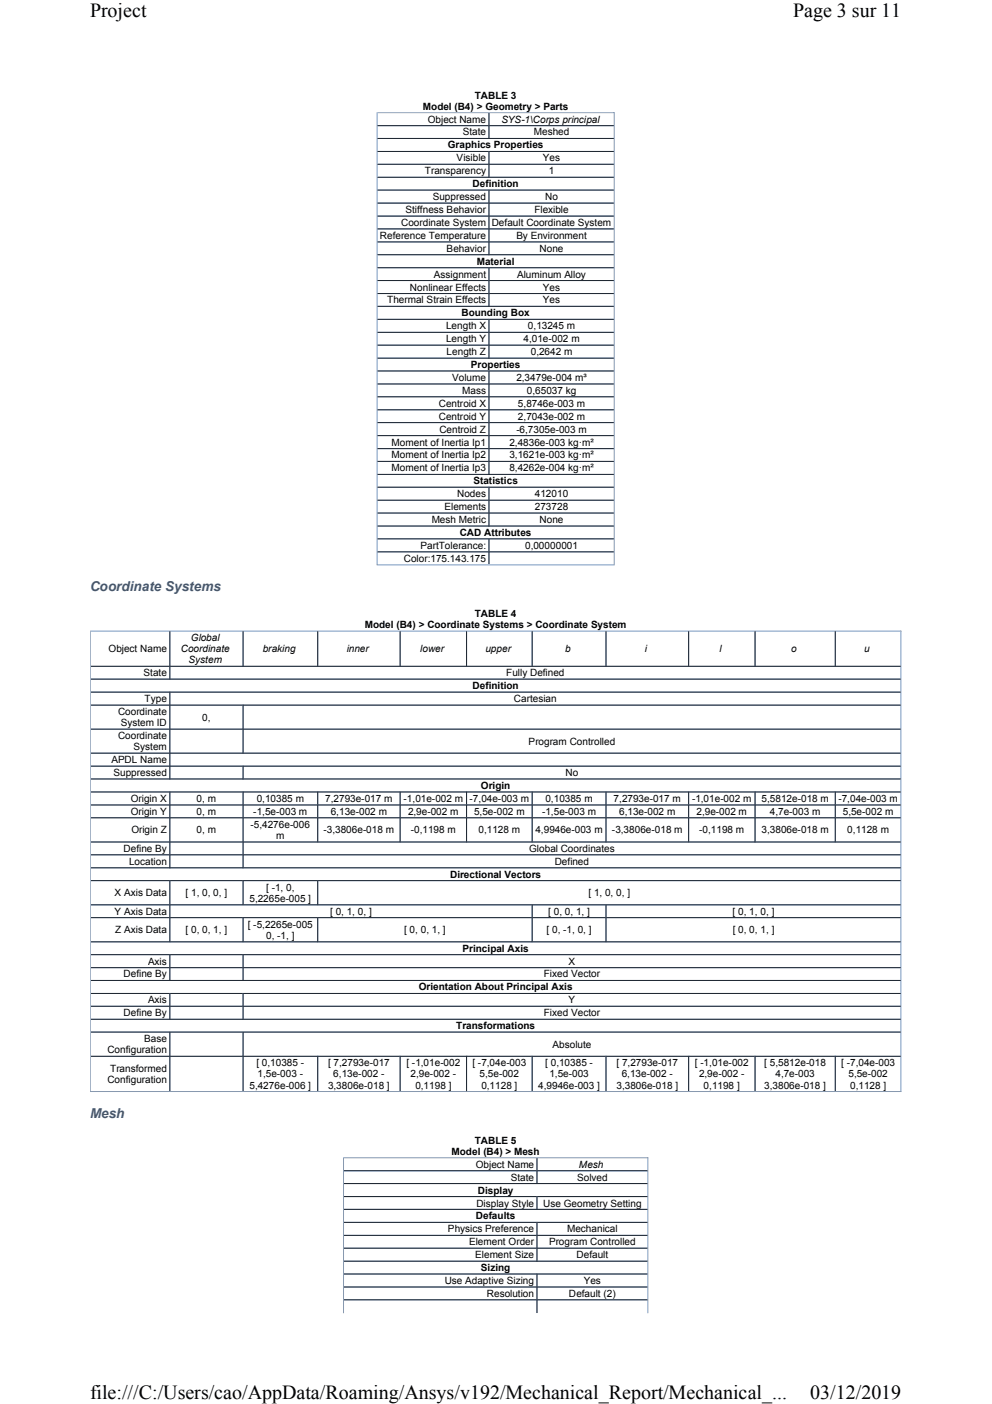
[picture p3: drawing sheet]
<svg xmlns="http://www.w3.org/2000/svg" width="210mm" height="297mm" viewBox="0 0 210 297" stroke-linecap="round" stroke-linejoin="round" font-family="sans-serif">
<defs><g id="words">
<g font-size="4.2">
<text x="19" y="3.7">Project</text>
<text x="167.8" y="3.7">Page 3 sur 11</text>
<text x="19" y="296">file:///C:/Users/cao/AppData/Roaming/Ansys/v192/Mechanical_Report/Mechanical_...</text>
<text x="171.4" y="296">03/12/2019</text>
</g>
<g font-size="2.9" fill="#3b577c">
<text x="19" y="125.1">Coordinate Systems</text>
<text x="19" y="236.6">Mesh</text>
</g>
<g font-size="2.1">
<text x="89.5" y="23.3">Model (B4) &gt; Geometry &gt; Parts</text>
<text x="100.5" y="21">TABLE 3</text>
<text x="90.5" y="26">Object Name</text>
<text x="97.9" y="28.7">State</text>
<text x="106.1" y="26">SYS-1\Corps principal</text>
<text x="112.9" y="28.7">Meshed</text>
<text x="94.7" y="31.4">Graphics Properties</text>
<text x="96.6" y="34.1">Visible</text>
<text x="114.9" y="34.1">Yes</text>
<text x="89.9" y="36.9">Transparency</text>
<text x="100" y="39.6">Definition</text>
<text x="116.1" y="36.9">1</text>
<text x="84.9" y="47.8">Coordinate System Default Coordinate System</text>
<text x="85.8" y="45.1">Stiffness Behavior</text>
<text x="91.6" y="42.3">Suppressed</text>
<text x="113.1" y="45.1">Flexible</text>
<text x="115.4" y="42.3">No</text>
<text x="80.4" y="50.5">Reference Temperature</text>
<text x="94.5" y="53.3">Behavior</text>
<text x="109.3" y="50.5">By Environment</text>
<text x="114.2" y="53.3">None</text>
<text x="91.8" y="58.7">Assignment</text>
<text x="100.9" y="56">Material</text>
<text x="109.4" y="58.7">Aluminum Alloy</text>
<text x="81.9" y="64.2">Thermal Strain Effects</text>
<text x="86.7" y="61.5">Nonlinear Effects</text>
<text x="114.9" y="64.2">Yes</text>
<text x="114.9" y="61.5">Yes</text>
<text x="94.4" y="69.7">Length X</text>
<text x="97.7" y="66.9">Bounding Box</text>
<text x="111.7" y="69.7">0,13245 m</text>
<text x="94.4" y="72.4">Length Y</text>
<text x="94.5" y="75.1">Length Z</text>
<text x="99.7" y="77.9">Properties</text>
<text x="110.8" y="72.4">4,01e-002 m</text>
<text x="112.3" y="75.1">0,2642 m</text>
<text x="95.7" y="80.6">Volume</text>
<text x="97.8" y="83.3">Mass</text>
<text x="109.3" y="80.6">2,3479e-004 m³</text>
<text x="111.5" y="83.3">0,65037 kg</text>
<text x="92.9" y="86.1">Centroid X</text>
<text x="92.9" y="88.8">Centroid Y</text>
<text x="109.6" y="88.8">2,7043e-002 m</text>
<text x="109.6" y="86.1">5,8746e-003 m</text>
<text x="82.8" y="94.3">Moment of Inertia Ip1</text>
<text x="93" y="91.5">Centroid Z</text>
<text x="107.8" y="94.3">2,4836e-003 kg·m²</text>
<text x="109.3" y="91.5">-6,7305e-003 m</text>
<text x="82.8" y="97">Moment of Inertia Ip2</text>
<text x="82.8" y="99.7">Moment of Inertia Ip3</text>
<text x="107.8" y="97">3,1621e-003 kg·m²</text>
<text x="107.8" y="99.7">8,4262e-004 kg·m²</text>
<text x="94" y="107.9">Elements</text>
<text x="96.7" y="105.2">Nodes</text>
<text x="100.2" y="102.4">Statistics</text>
<text x="113.2" y="105.2">412010</text>
<text x="113.2" y="107.9">273728</text>
<text x="91.4" y="110.7">Mesh Metric</text>
<text x="97.3" y="113.4">CAD Attributes</text>
<text x="114.2" y="110.7">None</text>
<text x="85.4" y="118.9">Color:175.143.175</text>
<text x="89" y="116.1">PartTolerance:</text>
<text x="111.1" y="116.1">0,00000001</text>
<text x="100.5" y="130.6">TABLE 4</text>
<text x="23" y="138">Object Name</text>
<text x="38.3" y="138">Coordinate</text>
<text x="40.4" y="135.6">Global</text>
<text x="55.6" y="138">braking</text>
<text x="73.4" y="138">inner</text>
<text x="77.2" y="133">Model (B4) &gt; Coordinate Systems &gt; Coordinate System</text>
<text x="88.9" y="138">lower</text>
<text x="102.7" y="138">upper</text>
<text x="119.6" y="138">b</text>
<text x="136.5" y="138">i</text>
<text x="152.2" y="138">l</text>
<text x="167.4" y="138">o</text>
<text x="182.9" y="138">u</text>
<text x="30.4" y="143">State</text>
<text x="39.9" y="140.3">System</text>
<text x="107.1" y="143">Fully Defined</text>
<text x="30.6" y="148.5">Type</text>
<text x="100" y="145.8">Definition</text>
<text x="108.8" y="148.5">Cartesian</text>
<text x="25" y="151.3">Coordinate</text>
<text x="25.6" y="153.6">System ID</text>
<text x="42.8" y="152.4">0,</text>
<text x="23.6" y="161.5">APDL Name</text>
<text x="25" y="156.4">Coordinate</text>
<text x="28.3" y="158.7">System</text>
<text x="111.8" y="157.5">Program Controlled</text>
<text x="24" y="164.2">Suppressed</text>
<text x="101.8" y="166.9">Origin</text>
<text x="119.7" y="164.2">No</text>
<text x="27.7" y="169.7">Origin X</text>
<text x="27.7" y="172.4">Origin Y</text>
<text x="41.6" y="172.4">0, m</text>
<text x="41.6" y="169.7">0, m</text>
<text x="53.6" y="172.4">-1,5e-003 m</text>
<text x="54.3" y="169.7">0,10385 m</text>
<text x="68.8" y="169.7">7,2793e-017 m</text>
<text x="70" y="172.4">6,13e-002 m</text>
<text x="85.4" y="169.7">-1,01e-002 m</text>
<text x="86.4" y="172.4">2,9e-002 m</text>
<text x="99.4" y="169.7">-7,04e-003 m</text>
<text x="100.3" y="172.4">5,5e-002 m</text>
<text x="114.7" y="172.4">-1,5e-003 m</text>
<text x="115.4" y="169.7">0,10385 m</text>
<text x="129.8" y="169.7">7,2793e-017 m</text>
<text x="131" y="172.4">6,13e-002 m</text>
<text x="146.4" y="169.7">-1,01e-002 m</text>
<text x="147.4" y="172.4">2,9e-002 m</text>
<text x="161.1" y="169.7">5,5812e-018 m</text>
<text x="162.9" y="172.4">4,7e-003 m</text>
<text x="177.4" y="169.7">-7,04e-003 m</text>
<text x="178.3" y="172.4">5,5e-002 m</text>
<text x="27.8" y="176.3">Origin Z</text>
<text x="41.6" y="176.3">0, m</text>
<text x="53" y="175.1">-5,4276e-006</text>
<text x="58.4" y="177.5">m</text>
<text x="68.5" y="176.3">-3,3806e-018 m</text>
<text x="87" y="176.3">-0,1198 m</text>
<text x="101.3" y="176.3">0,1128 m</text>
<text x="113.3" y="176.3">4,9946e-003 m</text>
<text x="129.5" y="176.3">-3,3806e-018 m</text>
<text x="148" y="176.3">-0,1198 m</text>
<text x="161.1" y="176.3">3,3806e-018 m</text>
<text x="179.3" y="176.3">0,1128 m</text>
<text x="26.2" y="180.2">Define By</text>
<text x="27.3" y="183">Location</text>
<text x="95.2" y="185.7">Directional Vectors</text>
<text x="112" y="180.2">Global Coordinates</text>
<text x="117.4" y="183">Defined</text>
<text x="24.3" y="189.6">X Axis Data</text>
<text x="39.2" y="189.6">[ 1, 0, 0, ]</text>
<text x="52.8" y="190.8">5,2265e-005 ]</text>
<text x="56.3" y="188.4">[ -1, 0,</text>
<text x="124.5" y="189.6">[ 1, 0, 0, ]</text>
<text x="24.3" y="193.5">Y Axis Data</text>
<text x="24.4" y="197.4">Z Axis Data</text>
<text x="39.2" y="197.4">[ 0, 0, 1, ]</text>
<text x="52.5" y="196.3">[ -5,2265e-005</text>
<text x="69.8" y="193.5">[ 0, 1, 0, ]</text>
<text x="85.5" y="197.4">[ 0, 0, 1, ]</text>
<text x="115.7" y="197.4">[ 0, -1, 0, ]</text>
<text x="116" y="193.5">[ 0, 0, 1, ]</text>
<text x="155" y="193.5">[ 0, 1, 0, ]</text>
<text x="155" y="197.4">[ 0, 0, 1, ]</text>
<text x="56.3" y="198.6">0, -1, ]</text>
<text x="97.9" y="201.3">Principal Axis</text>
<text x="26.2" y="206.8">Define By</text>
<text x="31.3" y="204.1">Axis</text>
<text x="88.6" y="209.6">Orientation About Principal Axis</text>
<text x="115.1" y="206.8">Fixed Vector</text>
<text x="120.3" y="204.1">X</text>
<text x="26.2" y="215">Define By</text>
<text x="31.3" y="212.3">Axis</text>
<text x="115.1" y="215">Fixed Vector</text>
<text x="120.3" y="212.3">Y</text>
<text x="30.5" y="220.5">Base</text>
<text x="96.5" y="217.8">Transformations</text>
<text x="116.9" y="221.7">Absolute</text>
<text x="22.7" y="222.8">Configuration</text>
<text x="23.3" y="226.7">Transformed</text>
<text x="54.3" y="225.6">[ 0,10385 -</text>
<text x="54.5" y="227.9">1,5e-003 -</text>
<text x="69.4" y="225.6">[ 7,2793e-017</text>
<text x="70.5" y="227.9">6,13e-002 -</text>
<text x="86" y="225.6">[ -1,01e-002</text>
<text x="86.9" y="227.9">2,9e-002 -</text>
<text x="99.9" y="225.6">[ -7,04e-003</text>
<text x="101.5" y="227.9">5,5e-002</text>
<text x="115.4" y="225.6">[ 0,10385 -</text>
<text x="116.2" y="227.9">1,5e-003</text>
<text x="130.4" y="225.6">[ 7,2793e-017</text>
<text x="131.6" y="227.9">6,13e-002 -</text>
<text x="147" y="225.6">[ -1,01e-002</text>
<text x="147.9" y="227.9">2,9e-002 -</text>
<text x="161.7" y="225.6">[ 5,5812e-018</text>
<text x="164.1" y="227.9">4,7e-003</text>
<text x="178" y="225.6">[ -7,04e-003</text>
<text x="179.5" y="227.9">5,5e-002</text>
<text x="22.7" y="229.1">Configuration</text>
<text x="52.8" y="230.3">5,4276e-006 ]</text>
<text x="69.4" y="230.3">3,3806e-018 ]</text>
<text x="87.9" y="230.3">0,1198 ]</text>
<text x="101.9" y="230.3">0,1128 ]</text>
<text x="113.9" y="230.3">4,9946e-003 ]</text>
<text x="130.4" y="230.3">3,3806e-018 ]</text>
<text x="148.9" y="230.3">0,1198 ]</text>
<text x="161.7" y="230.3">3,3806e-018 ]</text>
<text x="179.9" y="230.3">0,1128 ]</text>
<text x="95.5" y="244.4">Model (B4) &gt; Mesh</text>
<text x="100.5" y="242.1">TABLE 5</text>
<text x="100.7" y="247.1">Object Name</text>
<text x="108.1" y="249.8">State</text>
<text x="122.1" y="249.8">Solved</text>
<text x="122.5" y="247.1">Mesh</text>
<text x="100.7" y="258">Defaults</text>
<text x="100.8" y="255.3">Display Style</text>
<text x="101.1" y="252.5">Display</text>
<text x="114.9" y="255.3">Use Geometry Setting</text>
<text x="94.8" y="260.7">Physics Preference</text>
<text x="99.3" y="263.4">Element Order</text>
<text x="116.2" y="263.4">Program Controlled</text>
<text x="120" y="260.7">Mechanical</text>
<text x="100.5" y="266.2">Element Size</text>
<text x="101.8" y="268.9">Sizing</text>
<text x="122" y="266.2">Default</text>
<text x="94.1" y="271.7">Use Adaptive Sizing</text>
<text x="103" y="274.4">Resolution</text>
<text x="120.4" y="274.4">Default (2)</text>
<text x="123.5" y="271.7">Yes</text>
</g>
</g></defs>
<g fill="none" stroke="#7a99c0" stroke-width=".21">
<path d="M79.8 23.7v95.8M79.9 23.8h50.1M79.9 26.6h50M79.9 29.3h50M79.9 32h50M79.9 34.8h50M79.9 37.5h50M103.5 23.9v5.5M103.5 32v5.6M130 23.7v95.8M79.9 40.2h50M79.9 43h50"/>
<path d="M79.9 45.7h50M79.9 48.4h50M79.9 51.2h50M79.9 53.9h50M79.9 56.6h50M79.9 59.4h50M103.5 40.2v13.8M103.5 56.6v8.3M79.9 62.1h50M79.9 64.8h50M79.9 67.6h50M79.9 70.3h50"/>
<path d="M79.9 73h50M79.9 75.8h50M79.9 78.5h50M103.5 67.5v8.4M103.5 78.4v22.1M79.9 81.2h50M79.9 83.9h50M79.9 86.7h50M79.9 89.4h50M79.9 92.2h50M79.9 94.9h50M79.9 97.6h50"/>
<path d="M79.7 119.5h50.3M79.9 100.4h50M79.9 103.1h50M79.9 105.8h50M79.9 108.5h50M79.9 111.3h50M79.9 114h50M79.9 116.8h50M103.5 103v8.4M103.5 114v5.3M19.1 133.4v97.6M19.2 133.5h171.5"/>
<path d="M35.9 133.6v10.2M51.4 133.6v7.5M67.2 133.6v7.5M84.7 133.6v7.5M98.7 133.6v7.5M112.6 133.6v7.5M128.2 133.6v7.5M145.7 133.6v7.5M159.8 133.6v7.5M176.7 133.6v7.5M190.6 133.4v97.6M19.3 141h171.2"/>
<path d="M19.3 143.7h171.2M19.3 149.2h171.2M19.3 154.3h171.2M19.3 159.3h171.2M19.3 146.4h171.2M35.9 146.3v18.6M51.4 149.1v10.3M19.3 162.1h171.2M19.3 164.8h171.2M19.3 170.3h171.2M19.3 173h171.2M19.3 178.1h171.2"/>
<path d="M19.3 167.6h171.2M35.9 167.5v16.2M51.4 162v2.9M51.4 167.5v16.2M67.2 167.5v10.7M84.7 167.5v10.7M98.7 167.5v10.7M112.6 167.5v10.7M128.2 167.5v10.7M145.7 167.5v10.7M159.8 167.5v10.7M176.7 167.5v10.7"/>
<path d="M19.3 180.8h171.2M19.3 183.6h171.2M19.3 191.4h171.2M19.3 194.1h171.2M19.3 199.3h171.2M19.3 186.3h171.2M35.9 186.2v13.1M51.4 186.2v5.3M51.4 194.1v5.2M67.2 186.2v5.3M67.2 194.1v5.2M112.6 191.3v8"/>
<path d="M128.2 191.3v8M19.3 204.7h171.2M19.3 207.4h171.2M19.3 212.9h171.2M19.3 215.6h171.2M19.3 202h171.2M19.3 210.2h171.2M19.3 218.4h171.2M35.9 201.9v5.6M35.9 210.1v5.6M35.9 218.3v12.5M51.4 201.9v5.6"/>
<path d="M51.4 210.1v5.6M51.4 218.3v12.5M19 230.9h171.7M19.3 223.5h171.2M67.2 223.4v7.4M84.7 223.4v7.4M98.7 223.4v7.4M112.6 223.4v7.4M128.2 223.4v7.4M145.7 223.4v7.4M159.8 223.4v7.4M176.7 223.4v7.4"/>
<path d="M72.7 244.9v32.9M72.8 244.9h64.4M72.8 247.7h64.2M72.8 250.4h64.2M72.8 253.2h64.2M72.8 255.9h64.2M72.8 258.6h64.2M113.6 245v5.5M113.6 253.1v2.8M113.6 258.5v8.4M137.1 244.9v32.9M72.8 261.4h64.2"/>
<path d="M72.8 264.1h64.2M72.8 266.8h64.2M72.8 269.5h64.2M72.8 272.3h64.2M72.8 275h64.2M113.6 269.5v8.3"/>
</g>
<g fill="none" stroke="#1e2630" stroke-width=".21">
<path d="M79.9 26.6h50M79.9 29.3h50M79.9 32h50M79.9 34.8h50M79.9 37.5h50M103.5 23.9v5.5M103.5 32v5.6M79.9 40.2h50M79.9 43h50M79.9 45.7h50M79.9 48.4h50M79.9 51.2h50"/>
<path d="M79.9 53.9h50M79.9 56.6h50M79.9 59.4h50M103.5 40.2v13.8M103.5 56.6v8.3M79.9 62.1h50M79.9 64.8h50M79.9 67.6h50M79.9 70.3h50M79.9 73h50M79.9 75.8h50M79.9 78.5h50"/>
<path d="M103.5 67.5v8.4M103.5 78.4v22.1M79.9 81.2h50M79.9 83.9h50M79.9 86.7h50M79.9 89.4h50M79.9 92.2h50M79.9 94.9h50M79.9 97.6h50M79.9 100.4h50M79.9 103.1h50M79.9 105.8h50"/>
<path d="M79.9 108.5h50M79.9 111.3h50M79.9 114h50M79.9 116.8h50M103.5 103v8.4M103.5 114v5.3M35.9 133.6v10.2M51.4 133.6v7.3M67.2 133.6v7.3M84.7 133.6v7.3M98.7 133.6v7.3M112.6 133.6v7.3"/>
<path d="M128.2 133.6v7.3M145.7 133.6v7.3M159.8 133.6v7.3M176.7 133.6v7.3M19.3 141h171.2M19.3 146.4h171.2M19.3 149.2h171.2M19.3 154.3h171.2M19.3 159.3h171.2M19.3 143.7h171.2M35.9 146.3v18.6M51.4 149.1v10.3"/>
<path d="M19.3 162.1h171.2M19.3 167.6h171.2M19.3 170.3h171.2M19.3 173h171.2M19.3 178.1h171.2M19.3 164.8h171.2M35.9 167.5v16.2M51.4 162v2.9M51.4 167.5v16.2M67.2 167.5v10.7M84.7 167.5v10.7M98.7 167.5v10.7"/>
<path d="M112.6 167.5v10.7M128.2 167.5v10.7M145.7 167.5v10.7M159.8 167.5v10.7M176.7 167.5v10.7M19.3 180.8h171.2M19.3 186.3h171.2M19.3 191.4h171.2M19.3 194.1h171.2M19.3 183.6h171.2M19.3 199.3h171.2M35.9 186.2v13.1"/>
<path d="M51.4 186.2v5.3M51.4 194.1v5.2M67.2 186.2v5.3M67.2 194.1v5.2M112.6 191.3v8M128.2 191.3v8M19.3 202h171.2M19.3 204.7h171.2M19.3 210.2h171.2M19.3 212.9h171.2M19.3 218.4h171.2M19.3 207.4h171.2"/>
<path d="M19.3 215.6h171.2M35.9 201.9v5.6M35.9 210.1v5.6M35.9 218.3v12.5M51.4 201.9v5.6M51.4 210.1v5.6M51.4 218.3v12.5M19.3 223.5h171.2M67.2 223.4v7.4M84.7 223.4v7.4M98.7 223.4v7.4M112.6 223.4v7.4"/>
<path d="M128.2 223.4v7.4M145.7 223.4v7.4M159.8 223.4v7.4M176.7 223.4v7.4M72.8 247.7h64.2M72.8 250.4h64.2M72.8 253.2h64.2M72.8 255.9h64.2M72.8 258.6h64.2M113.6 245v5.5M113.6 253.1v2.8M113.6 258.5v8.4"/>
<path d="M72.8 261.4h64.2M72.8 264.1h64.2M72.8 266.8h64.2M72.8 269.5h64.2M72.8 272.3h64.2M72.8 275h64.2M113.6 269.5v8.3"/>
</g>
<g fill="#fff">
<path d="M19 0h171.8v4.7h-171.8z" fill-rule="evenodd"/>
<path d="M19 292.4h171.8v4.4h-171.8z" fill-rule="evenodd"/>
</g>
<use href="#words"/>
</svg>
